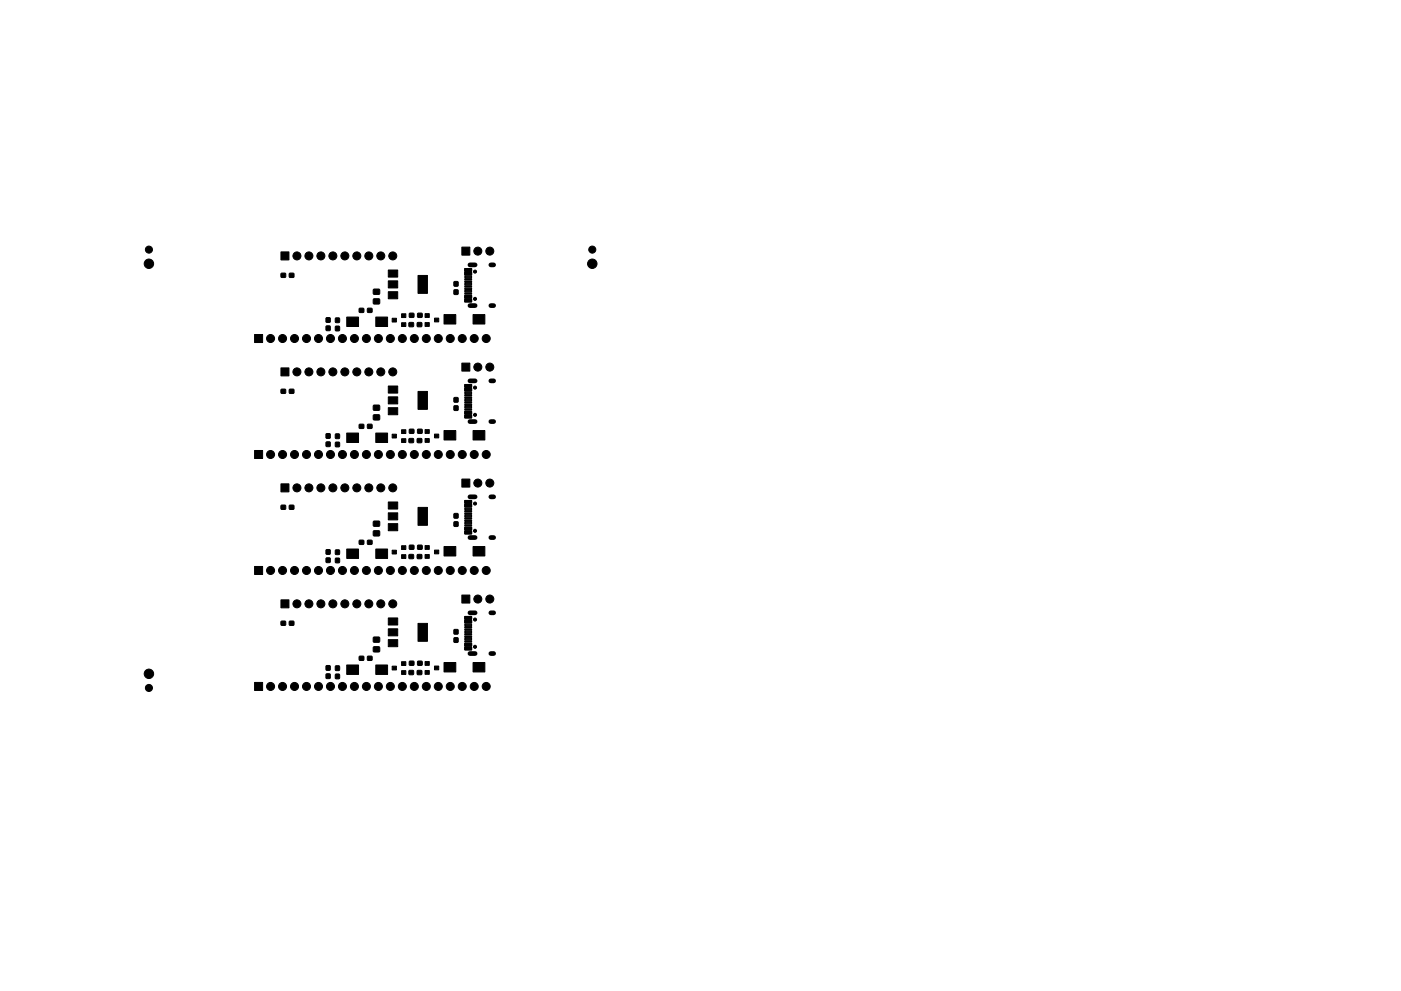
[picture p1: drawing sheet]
<svg xmlns="http://www.w3.org/2000/svg" width="297mm" height="210mm" viewBox="0 0 297 210" stroke-linecap="round" stroke-linejoin="round" font-family="sans-serif">
<g fill="#000" stroke="#000" stroke-width=".21">
<path d="M59.6 58h.9v.8h-.9zM59.6 53.4h1.7v1.7h-1.7zM61.4 58h.9v.8h-.9zM82.3 57.3h2v1.5h-2zM96.3 59.8h.8v.9h-.8zM98.5 59.6h1.5v.3h-1.5zM98.5 59.1h1.5v.3h-1.5zM98.5 58.6h1.5v.3h-1.5zM98.5 57.8h1.5v.6h-1.5zM98.5 57h1.5v.6h-1.5zM97.9 52.4h1.7v1.7h-1.7zM54 71h1.7v1.7h-1.7z"/>
<path d="M59.6 78.1h1.7v1.7h-1.7zM69.2 67.4l.8 .1v.9l-.9-.1zM69.2 69.2h.8v.9h-.9zM71.1 69.2l.9 .1-.1 .9-.8-.1zM71.1 67.5h.9l-.1 .9h-.8zM73.5 67.3h2.5v2h-2.5zM76.2 65.4h.9v.8l-.9 .1zM77.9 65.4h.9l.1 .8-.9 .1zM79.2 63.4h1.2l.1 1-1.3 .1zM79.2 61.4h1.2l.1 1h-1.3zM79.7 67.3h2.5v2h-2.5zM82.3 59.6h2v1.5h-2z"/>
<path d="M82.3 61.9h2v1.5h-2zM83.1 67.5h.9v.8h-.9zM85.1 66.6h.9v.8h-.9zM85.1 68.5h.9v.8h-.9zM86.7 68.5h.9l.1 .8h-.9zM86.8 66.5h.9v.8h-.9zM88.6 58.4h2v3.8h-2zM88.5 68.5h.9v.8h-.9zM88.6 66.5h.9v.8h-.9zM90.1 68.4h.9v.8h-.9zM90.1 66.5h.9v.8h-.9zM92.1 67.5h.9v.8h-.9z"/>
<path d="M94.1 66.7h2.5v2h-2.5zM96.3 61.5h.8v.9h-.8zM98.5 60.1h1.5v.3h-1.5zM98.5 62.1h1.5v.3h-1.5zM98.5 61.6h1.5v.3h-1.5zM98.5 61.1h1.5v.3h-1.5zM98.5 60.6h1.5v.3h-1.5zM98.5 63.5h1.5v.6h-1.5zM98.5 62.7h1.5v.6h-1.5zM97.9 77h1.7v1.7h-1.7zM100.3 66.7h2.5v2h-2.5zM54 95.6h1.7v1.7h-1.7z"/>
<path d="M59.6 82.6h.9v.8h-.9zM61.4 82.6h.9v.8h-.9zM69.2 92l.8 .1v.9l-.9-.1zM69.2 93.8h.8v.9h-.9zM71.1 93.8l.9 .1-.1 .9-.8-.1zM71.1 92.1h.9l-.1 .9h-.8zM73.5 91.9h2.5v2h-2.5zM76.2 90h.9v.8l-.9 .1zM77.9 90h.9l.1 .8-.9 .1zM79.2 88.1l1.2-.1 .1 1-1.3 .1zM79.2 86h1.2l.1 1h-1.3zM79.7 91.9h2.5v2h-2.5z"/>
<path d="M82.3 84.2h2v1.5h-2zM82.3 81.9h2v1.5h-2zM82.3 86.5h2v1.5h-2zM83.1 92.1h.9v.8h-.9zM85.1 91.2h.9v.8h-.9zM85.1 93.1h.9v.8h-.9zM86.7 93.1h.9l.1 .8h-.9zM86.8 91.1h.9v.8h-.9zM88.6 83h2v3.8h-2zM88.5 93.1h.9v.8h-.9zM88.6 91.1h.9v.8h-.9zM90.1 93.1h.9v.8h-.9z"/>
<path d="M90.1 91.2h.9v.8h-.9zM92.1 92.1h.9v.8h-.9zM94.1 91.4h2.5v2h-2.5zM96.3 84.4h.8v.9h-.8zM96.3 86.1h.8v1l-.8-.1zM98.5 84.7h1.5v.3h-1.5zM98.5 86.7h1.5v.3h-1.5zM98.5 86.2h1.5v.3h-1.5zM98.5 85.7h1.5v.3h-1.5zM98.5 85.2h1.5v.3h-1.5zM98.5 84.2h1.5v.3h-1.5zM98.5 83.7h1.5v.3h-1.5z"/>
<path d="M98.5 83.2h1.5v.3h-1.5zM98.5 88.1h1.5v.6h-1.5zM98.5 87.3h1.5v.6h-1.5zM98.5 82.4h1.5v.6h-1.5zM98.5 81.6h1.5v.6h-1.5zM100.3 91.4h2.5v2h-2.5zM59.6 107.2h.9v.8h-.9zM59.6 102.7h1.7v1.7h-1.7zM61.4 107.2h.9v.8h-.9zM69.2 116.7h.8v.9l-.9-.1zM69.2 118.4h.8v.9h-.9zM71.1 118.5h.9l-.1 .9-.8-.1z"/>
<path d="M71.1 116.7h.9l-.1 .9h-.8zM73.5 116.5h2.5v2h-2.5zM76.2 114.7l.9-.1v.8l-.9 .1zM77.9 114.7l.9-.1 .1 .8-.9 .1zM79.2 112.7l1.2-.1 .1 1-1.3 .1zM79.2 110.6h1.2l.1 1h-1.3zM79.7 116.5h2.5v2h-2.5zM82.3 108.8h2v1.5h-2zM82.3 106.5h2v1.5h-2zM82.3 111.1h2v1.5h-2zM83.1 116.7h.9v.8h-.9zM85.1 115.8h.9v.8h-.9z"/>
<path d="M85.1 117.7h.9v.8h-.9zM86.7 117.7h.9l.1 .8h-.9zM86.8 115.7h.9v.8h-.9zM88.6 107.7h2v3.8h-2zM88.5 117.7h.9v.8h-.9zM88.6 115.7h.9v.8h-.9zM90.1 117.7h.9v.8h-.9zM90.1 115.8h.9v.8h-.9zM92.1 116.7h.9v.8h-.9zM94.1 116h2.5v2h-2.5zM96.3 109h.8v.9h-.8zM96.3 110.7l.8 .1v.9l-.8-.1z"/>
<path d="M98.5 109.3h1.5v.3h-1.5zM98.5 111.3h1.5v.3h-1.5zM98.5 110.8h1.5v.3h-1.5zM98.5 110.3h1.5v.3h-1.5zM98.5 109.8h1.5v.3h-1.5zM98.5 108.8h1.5v.3h-1.5zM98.5 108.3h1.5v.3h-1.5zM98.5 107.8h1.5v.3h-1.5zM98.5 112.7h1.5v.6h-1.5zM98.5 111.9h1.5v.6h-1.5zM98.5 107h1.5v.6h-1.5zM98.5 106.2h1.5v.6h-1.5z"/>
<path d="M97.9 101.6h1.7v1.7h-1.7zM100.3 116h2.5v2h-2.5zM54 120.2h1.7v1.7h-1.7zM59.6 131.8h.9v.8l-.9 .1zM59.6 127.3h1.7v1.7h-1.7zM61.4 131.8h.9v.8l-.9 .1zM76.2 139.3l.9-.1v.9h-.9zM77.9 139.3l.9-.1 .1 .9h-.9zM79.2 137.3l1.2-.1 .1 1-1.3 .1zM79.2 135.2h1.2l.1 1h-1.3zM82.3 133.4h2v1.5h-2zM82.3 131.1h2v1.5h-2z"/>
<path d="M82.3 135.7h2v1.5h-2zM88.6 132.3h2v3.8h-2zM96.3 133.6h.8v.9h-.8zM96.3 135.3l.8 .1v.9l-.8-.1zM98.5 133.9h1.5v.3h-1.5zM98.5 135.9h1.5v.3h-1.5zM98.5 135.4h1.5v.3h-1.5zM98.5 134.9h1.5v.3h-1.5zM98.5 134.4h1.5v.3h-1.5zM98.5 133.4h1.5v.3h-1.5zM98.5 132.9h1.5v.3h-1.5zM98.5 132.4h1.5v.3h-1.5z"/>
<path d="M98.5 137.3h1.5v.6h-1.5zM98.5 136.5h1.5v.6h-1.5zM98.5 131.6h1.5v.6h-1.5zM98.5 130.8h1.5v.6h-1.5zM97.9 126.2h1.7v1.7h-1.7zM54 144.8h1.7v1.7h-1.7zM69.2 141.3h.8v.9h-.9zM69.2 143h.8v.9h-.9zM71.1 143.1h.9l-.1 .9h-.8zM71.1 141.3h.9l-.1 .9h-.8zM73.5 141.1h2.5v2h-2.5zM79.7 141.1h2.5v2h-2.5z"/>
<path d="M83.1 141.3h.9v.8h-.9zM85.1 140.4h.9v.8h-.9zM85.1 142.3h.9v.8h-.9zM86.7 142.3h.9l.1 .8h-.9zM86.8 140.3h.9v.8h-.9zM88.5 142.3h.9v.8h-.9zM88.6 140.3h.9v.8h-.9zM90.1 142.3h.9v.8h-.9zM90.1 140.4h.9v.8h-.9zM92.1 141.3h.9v.8h-.9zM94.1 140.6h2.5v2h-2.5zM100.3 140.6h2.5v2h-2.5z"/>
<circle cx="31.6" cy="53" r=".75"/>
<circle cx="31.6" cy="56" r="1"/>
<circle cx="63" cy="54.3" r=".85"/>
<circle cx="65.5" cy="54.3" r=".85"/>
<circle cx="68" cy="54.3" r=".85"/>
<circle cx="70.6" cy="54.3" r=".85"/>
<circle cx="73.1" cy="54.3" r=".85"/>
<circle cx="75.7" cy="54.3" r=".85"/>
<circle cx="78.2" cy="54.3" r=".85"/>
<circle cx="80.7" cy="54.3" r=".85"/>
<circle cx="83.3" cy="54.3" r=".85"/>
<circle cx="100.7" cy="57.6" r=".32"/>
<circle cx="101.3" cy="53.3" r=".85"/>
<circle cx="103.8" cy="53.3" r=".85"/>
<circle cx="125.6" cy="53" r=".75"/>
<circle cx="125.6" cy="56" r="1"/>
<circle cx="57.4" cy="71.8" r=".85"/>
<circle cx="59.9" cy="71.8" r=".85"/>
<circle cx="62.4" cy="71.8" r=".85"/>
<circle cx="63" cy="78.9" r=".85"/>
<circle cx="65" cy="71.8" r=".85"/>
<circle cx="65.5" cy="78.9" r=".85"/>
<circle cx="67.5" cy="71.8" r=".85"/>
<circle cx="68" cy="78.9" r=".85"/>
<circle cx="70.1" cy="71.8" r=".85"/>
<circle cx="70.6" cy="78.9" r=".85"/>
<circle cx="72.6" cy="71.8" r=".85"/>
<circle cx="73.1" cy="78.9" r=".85"/>
<circle cx="75.1" cy="71.8" r=".85"/>
<circle cx="75.7" cy="78.9" r=".85"/>
<circle cx="77.7" cy="71.8" r=".85"/>
<circle cx="78.2" cy="78.9" r=".85"/>
<circle cx="80.2" cy="71.8" r=".85"/>
<circle cx="80.7" cy="78.9" r=".85"/>
<circle cx="82.8" cy="71.8" r=".85"/>
<circle cx="83.3" cy="78.9" r=".85"/>
<circle cx="85.3" cy="71.8" r=".85"/>
<circle cx="87.8" cy="71.8" r=".85"/>
<circle cx="90.4" cy="71.8" r=".85"/>
<circle cx="92.9" cy="71.8" r=".85"/>
<circle cx="95.5" cy="71.8" r=".85"/>
<circle cx="98" cy="71.8" r=".85"/>
<circle cx="100.5" cy="71.8" r=".85"/>
<circle cx="100.7" cy="63.4" r=".32"/>
<circle cx="101.3" cy="77.9" r=".85"/>
<circle cx="103.1" cy="71.8" r=".85"/>
<circle cx="103.8" cy="77.9" r=".85"/>
<circle cx="57.4" cy="96.4" r=".85"/>
<circle cx="59.9" cy="96.4" r=".85"/>
<circle cx="62.4" cy="96.4" r=".85"/>
<circle cx="65" cy="96.4" r=".85"/>
<circle cx="67.5" cy="96.4" r=".85"/>
<circle cx="70.1" cy="96.4" r=".85"/>
<circle cx="72.6" cy="96.4" r=".85"/>
<circle cx="75.1" cy="96.4" r=".85"/>
<circle cx="77.7" cy="96.4" r=".85"/>
<circle cx="80.2" cy="96.4" r=".85"/>
<circle cx="82.8" cy="96.4" r=".85"/>
<circle cx="85.3" cy="96.4" r=".85"/>
<circle cx="87.8" cy="96.4" r=".85"/>
<circle cx="90.4" cy="96.4" r=".85"/>
<circle cx="92.9" cy="96.4" r=".85"/>
<circle cx="95.5" cy="96.4" r=".85"/>
<circle cx="98" cy="96.4" r=".85"/>
<circle cx="100.5" cy="96.4" r=".85"/>
<circle cx="100.7" cy="88" r=".32"/>
<circle cx="100.7" cy="82.2" r=".32"/>
<circle cx="103.1" cy="96.4" r=".85"/>
<circle cx="63" cy="103.5" r=".85"/>
<circle cx="65.5" cy="103.5" r=".85"/>
<circle cx="68" cy="103.5" r=".85"/>
<circle cx="70.6" cy="103.5" r=".85"/>
<circle cx="73.1" cy="103.5" r=".85"/>
<circle cx="75.7" cy="103.5" r=".85"/>
<circle cx="78.2" cy="103.5" r=".85"/>
<circle cx="80.7" cy="103.5" r=".85"/>
<circle cx="83.3" cy="103.5" r=".85"/>
<circle cx="100.7" cy="106.8" r=".32"/>
<circle cx="100.7" cy="112.6" r=".32"/>
<circle cx="101.3" cy="102.5" r=".85"/>
<circle cx="103.8" cy="102.5" r=".85"/>
<circle cx="57.4" cy="121" r=".85"/>
<circle cx="59.9" cy="121" r=".85"/>
<circle cx="62.4" cy="121" r=".85"/>
<circle cx="63" cy="128.1" r=".85"/>
<circle cx="65" cy="121" r=".85"/>
<circle cx="65.5" cy="128.1" r=".85"/>
<circle cx="67.5" cy="121" r=".85"/>
<circle cx="68" cy="128.1" r=".85"/>
<circle cx="70.1" cy="121" r=".85"/>
<circle cx="70.6" cy="128.1" r=".85"/>
<circle cx="72.6" cy="121" r=".85"/>
<circle cx="73.1" cy="128.1" r=".85"/>
<circle cx="75.1" cy="121" r=".85"/>
<circle cx="75.7" cy="128.1" r=".85"/>
<circle cx="77.7" cy="121" r=".85"/>
<circle cx="78.2" cy="128.1" r=".85"/>
<circle cx="80.2" cy="121" r=".85"/>
<circle cx="80.7" cy="128.1" r=".85"/>
<circle cx="82.8" cy="121" r=".85"/>
<circle cx="83.3" cy="128.1" r=".85"/>
<circle cx="85.3" cy="121" r=".85"/>
<circle cx="87.8" cy="121" r=".85"/>
<circle cx="90.4" cy="121" r=".85"/>
<circle cx="92.9" cy="121" r=".85"/>
<circle cx="95.5" cy="121" r=".85"/>
<circle cx="98" cy="121" r=".85"/>
<circle cx="100.5" cy="121" r=".85"/>
<circle cx="100.7" cy="137.2" r=".32"/>
<circle cx="100.7" cy="131.4" r=".32"/>
<circle cx="101.3" cy="127.1" r=".85"/>
<circle cx="103.1" cy="121" r=".85"/>
<circle cx="103.8" cy="127.1" r=".85"/>
<circle cx="31.6" cy="146" r=".75"/>
<circle cx="31.6" cy="143" r="1"/>
<circle cx="57.4" cy="145.6" r=".85"/>
<circle cx="59.9" cy="145.6" r=".85"/>
<circle cx="62.4" cy="145.6" r=".85"/>
<circle cx="65" cy="145.6" r=".85"/>
<circle cx="67.5" cy="145.6" r=".85"/>
<circle cx="70.1" cy="145.6" r=".85"/>
<circle cx="72.6" cy="145.6" r=".85"/>
<circle cx="75.1" cy="145.6" r=".85"/>
<circle cx="77.7" cy="145.6" r=".85"/>
<circle cx="80.2" cy="145.6" r=".85"/>
<circle cx="82.8" cy="145.6" r=".85"/>
<circle cx="85.3" cy="145.6" r=".85"/>
<circle cx="87.8" cy="145.6" r=".85"/>
<circle cx="90.4" cy="145.6" r=".85"/>
<circle cx="92.9" cy="145.6" r=".85"/>
<circle cx="95.5" cy="145.6" r=".85"/>
<circle cx="98" cy="145.6" r=".85"/>
<circle cx="100.5" cy="145.6" r=".85"/>
<circle cx="103.1" cy="145.6" r=".85"/>
</g>
<g fill="none" stroke="#000" stroke-width="1">
<path d="M99.6 56.2h1.1M104.1 56.2h.6M99.6 64.8h1.1M104.1 64.8h.6M99.6 89.4h1.1M99.6 80.8h1.1M104.1 89.4h.6M104.1 80.8h.6M99.6 114.1h1.1M99.6 105.4h1.1M104.1 114.1h.6M104.1 105.4h.6"/>
<path d="M99.6 138.7h1.1M99.6 130h1.1M104.1 138.7h.6M104.1 130h.6"/>
</g>
</svg>
